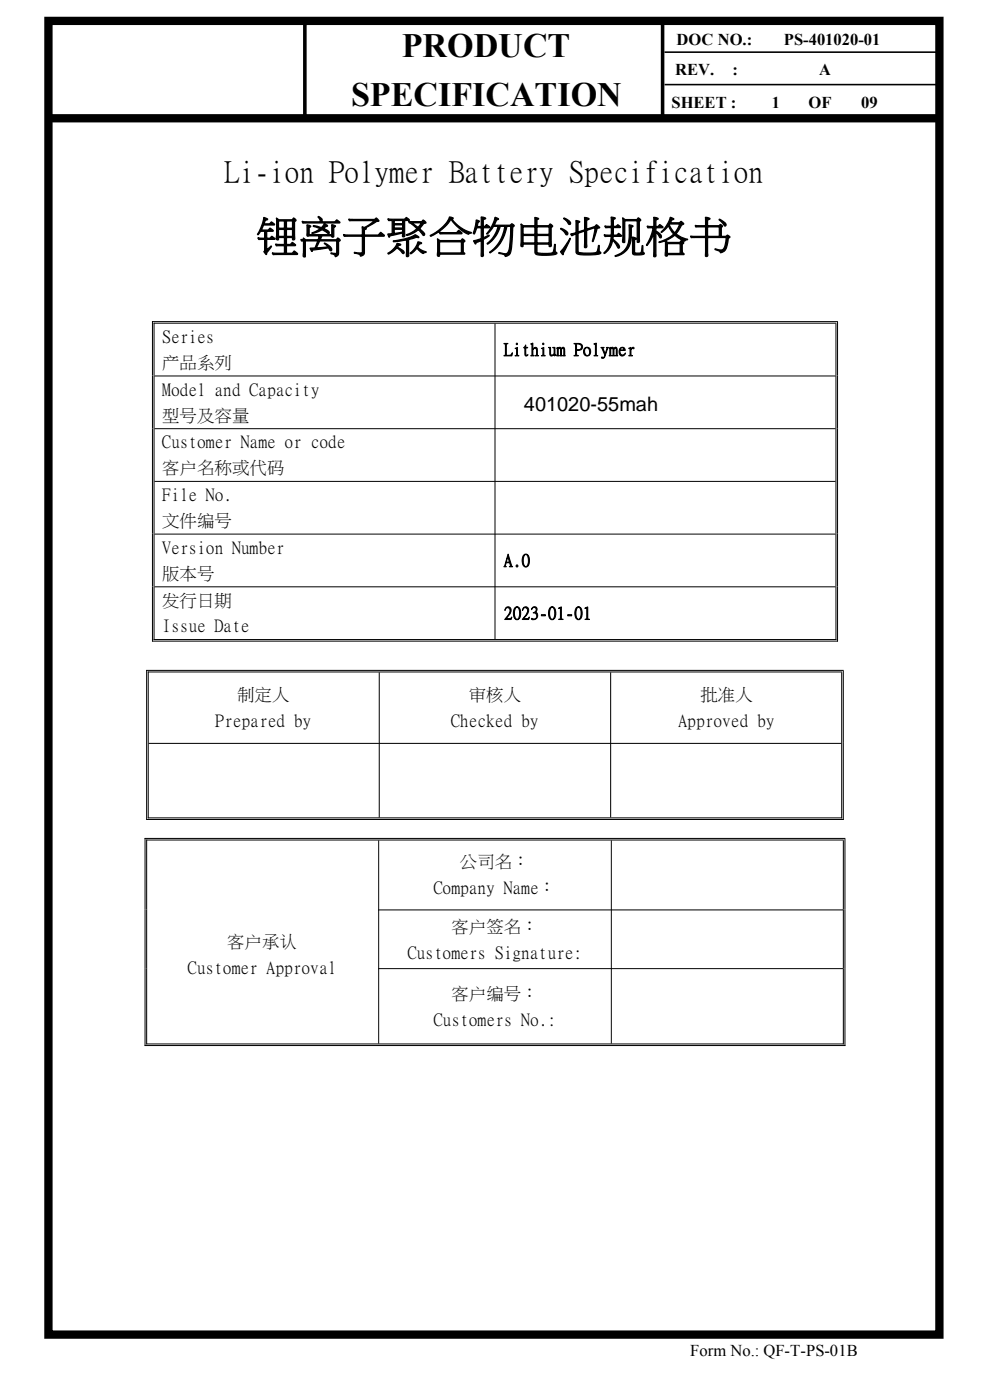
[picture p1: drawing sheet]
<svg xmlns="http://www.w3.org/2000/svg" width="210mm" height="297mm" viewBox="0 0 210 297" stroke-linecap="round" stroke-linejoin="round" font-family="sans-serif">
<defs><g id="words">
<text font-size="9.2" x="54.3" y="53">锂离子聚合物电池规格书</text>
<g font-size="7.2">
<text x="85.3" y="12">PRODUCT</text>
<text x="74.5" y="22.4">SPECIFICATION</text>
</g>
<text font-size="6.4" x="47.6" y="38.4">Li-ion Polymer Battery Specification</text>
<text font-size="4.2" x="111.1" y="87.3">401020-55mah</text>
<g font-size="3.7">
<text x="34.4" y="72.5">Series</text>
<text x="106.9" y="75.3">Lithium Polymer</text>
<text x="34.4" y="78">产品系列</text>
<text x="34.4" y="83.7">Model and Capacity</text>
<text x="34.4" y="89.2">型号及容量</text>
<text x="34.4" y="94.9">Customer Name or code</text>
<text x="34.4" y="100.4">客户名称或代码</text>
<text x="34.4" y="106.1">File No.</text>
<text x="34.4" y="111.6">文件编号</text>
<text x="34.4" y="117.3">Version Number</text>
<text x="34.4" y="122.8">版本号</text>
<text x="106.9" y="120">A.0</text>
<text x="34.4" y="128.5">发行日期</text>
<text x="106.9" y="131.2">2023-01-01</text>
<text x="34.4" y="134">Issue Date</text>
<text x="50.3" y="148.5">制定人</text>
<text x="99.4" y="148.5">审核人</text>
<text x="148.6" y="148.5">批准人</text>
<text x="45.7" y="154">Prepared by</text>
<text x="95.7" y="154">Checked by</text>
<text x="143.9" y="154">Approved by</text>
<text x="97.6" y="184">公司名：</text>
<text x="92" y="189.5">Company Name：</text>
<text x="95.8" y="197.6">客户签名：</text>
<text x="48.2" y="201">客户承认</text>
<text x="86.5" y="203.1">Customers Signature:</text>
<text x="39.9" y="206.5">Customer Approval</text>
<text x="95.8" y="211.9">客户编号：</text>
<text x="92" y="217.4">Customers No.:</text>
</g>
<g font-size="3.5">
<text x="143.5" y="9.5">DOC NO.:</text>
<text x="166.3" y="9.5">PS-401020-01</text>
<text x="143.3" y="15.9">REV.</text>
<text x="155.4" y="15.9">:</text>
<text x="173.8" y="15.9">A</text>
<text x="142.4" y="22.8">SHEET :</text>
<text x="163.7" y="22.8">1</text>
<text x="171.5" y="22.8">OF</text>
<text x="182.7" y="22.8">09</text>
<text x="146.4" y="287.7">Form No.: QF-T-PS-01B</text>
</g>
</g></defs>
<g fill="none" stroke="#000" stroke-width=".21">
<path d="M32.3 68.2h145.5M32.3 68.1v68M32.6 68.6h144.8M32.7 68.5v67.3M32.8 79.8h144.4M105 68.6v67M177.3 68.6v67.2M177.7 68.3v67.8M32.8 90.9h144.4M32.8 102.1h144.4M32.8 113.3h144.4M32.3 136h145.5"/>
<path d="M32.6 135.7h144.8M32.8 124.5h144.4M31 142.2h148M31.1 142.1v31.8M31.4 142.6h147.2M31.4 142.5v31.1M31.5 157.7h147M80.5 142.6v30.8M129.5 142.6v30.8M178.5 142.6v31M178.9 142.3v31.6M30.7 177.9h148.6"/>
<path d="M30.8 177.8v44.1M31 173.8h148M31 178.2h148M31.1 178.1v43.5M31.4 173.5h147.2M80.3 178.3v43.1M129.7 178.3v43.1M178.9 178.3v43.3M179.2 178v43.9M80.2 193h98.6M80.2 205.5h98.6M30.7 221.8h148.6"/>
<path d="M31 221.5h148"/>
</g>
<path d="M141 11.1h58.2M141 17.9h58.3" fill="none" stroke="#000" stroke-width=".34"/>
<path d="M10.3 4.4h189v278.7h-189zM10.4 25.1h188.6" fill="none" stroke="#000" stroke-width="1.8" stroke-linecap="butt"/>
<path d="M64.7 4.9v19.8M140.6 4.9v19.8" fill="none" stroke="#000" stroke-width=".76" stroke-linecap="butt"/>
<use href="#words"/>
</svg>
